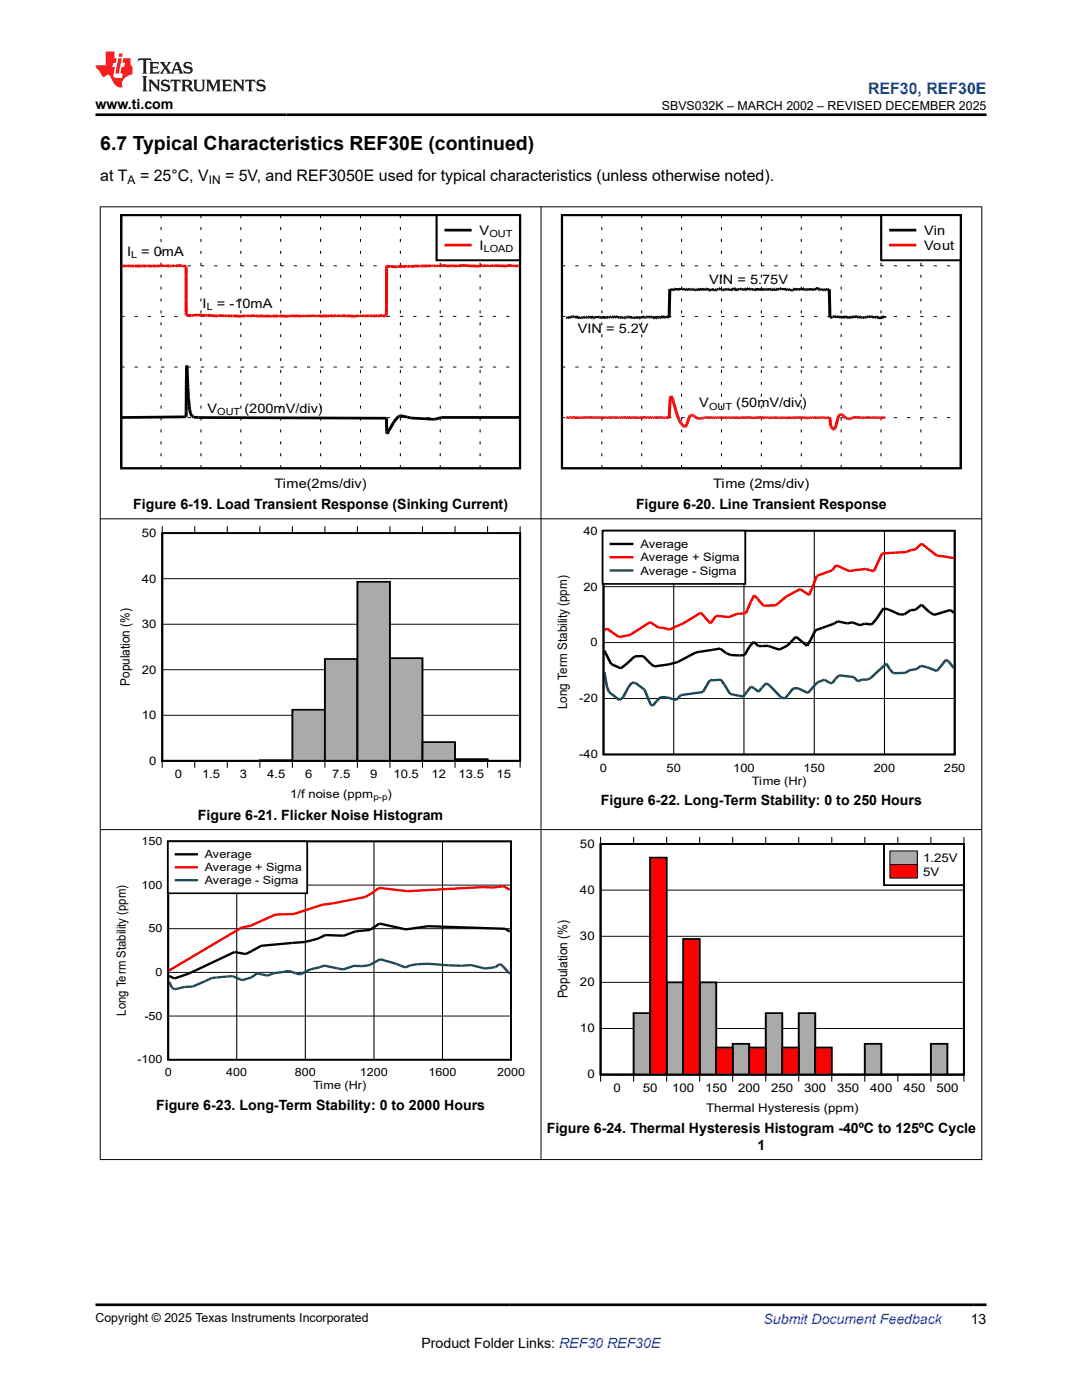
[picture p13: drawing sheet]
<svg xmlns="http://www.w3.org/2000/svg" width="216mm" height="279mm" viewBox="0 0 216 279" stroke-linecap="round" stroke-linejoin="round" font-family="sans-serif">
<defs><g id="words">
<text font-size="3.9" x="20" y="29.9">6.7 Typical Characteristics REF30E (continued)</text>
<text font-size="3.2" fill="#00f" x="173.2" y="18.7">REF30, REF30E</text>
<g font-size="3.2">
<text x="20" y="36.1">at T</text>
<text x="27.9" y="36.1">= 25°C, V</text>
<text x="44.9" y="36.1">= 5V, and REF3050E used for typical characteristics (unless otherwise noted).</text>
</g>
<g font-size="2.8">
<text x="19" y="21.8">www.ti.com</text>
<text x="26.6" y="101.5">Figure 6-19. Load Transient Response (Sinking Current)</text>
<text x="126.9" y="101.5">Figure 6-20. Line Transient Response</text>
<text x="119.9" y="160.7">Figure 6-22. Long-Term Stability: 0 to 250 Hours</text>
<text x="39.5" y="163.6">Figure 6-21. Flicker Noise Histogram</text>
<text x="31.1" y="221.5">Figure 6-23. Long-Term Stability: 0 to 2000 Hours</text>
<text x="109.1" y="226">Figure 6-24. Thermal Hysteresis Histogram -40ºC to 125ºC Cycle</text>
<text x="151.1" y="229.4">1</text>
<text x="84.1" y="269">Product Folder Links: REF30 REF30E</text>
<text x="193.7" y="264.2">13</text>
</g>
<text font-size="2.8" fill="#00f" x="152.4" y="264.2">Submit Document Feedback</text>
<g font-size="2.6">
<text x="95.7" y="46.9">V</text>
<text x="184.4" y="46.9">Vin</text>
<text x="25.3" y="51.1">I</text>
<text x="28.2" y="51.1">= 0mA</text>
<text x="95.7" y="49.9">I</text>
<text x="184.4" y="49.8">Vout</text>
<text x="141.5" y="56.6">VIN = 5.75V</text>
<text x="40.4" y="61.4">I</text>
<text x="43.3" y="61.4">= -10mA</text>
<text x="115.3" y="66.4">VIN = 5.2V</text>
<text x="41.4" y="82.4">V</text>
<text x="48.8" y="82.4">(200mV/div)</text>
<text x="139.5" y="81.3">V</text>
<text x="146.9" y="81.3">(50mV/div)</text>
<text x="54.8" y="97.4">Time(2ms/div)</text>
<text x="142.3" y="97.4">Time (2ms/div)</text>
<text x="25.9" y="136.8" transform="rotate(-90 25.9 136.8)">Population (%)</text>
<text x="113.2" y="141.6" transform="rotate(-90 113.2 141.6)">Long Term Stability (ppm)</text>
<text x="113.2" y="199.3" transform="rotate(-90 113.2 199.3)">Population (%)</text>
</g>
<g font-size="2.5">
<text x="132.1" y="21.9">SBVS032K – MARCH 2002 – REVISED DECEMBER 2025</text>
<text x="25.1" y="202.7" transform="rotate(-90 25.1 202.7)">Long Term Stability (ppm)</text>
<text x="19" y="263.9">Copyright © 2025 Texas Instruments Incorporated</text>
</g>
<g font-size="2.4">
<text x="25.5" y="36.7">A</text>
<text x="41.7" y="36.7">IN</text>
<text x="28.3" y="107.2">50</text>
<text x="28.3" y="116.3">40</text>
<text x="28.3" y="125.3">30</text>
<text x="28.3" y="134.4">20</text>
<text x="28.3" y="143.5">10</text>
<text x="29.8" y="152.6">0</text>
<text x="34.9" y="155.3">0</text>
<text x="40.3" y="155.3">1.5</text>
<text x="47.9" y="155.3">3</text>
<text x="53.3" y="155.3">4.5</text>
<text x="60.9" y="155.3">6</text>
<text x="66.3" y="155.3">7.5</text>
<text x="73.8" y="155.3">9</text>
<text x="78.5" y="155.3">10.5</text>
<text x="86.1" y="155.3">12</text>
<text x="91.5" y="155.3">13.5</text>
<text x="99.1" y="155.3">15</text>
<text x="57.9" y="159.2">1/f noise (ppm</text>
<text x="77.4" y="159.2">)</text>
<text x="115.7" y="169.2">50</text>
<text x="184.2" y="172">1.25V</text>
<text x="115.7" y="178.4">40</text>
<text x="184.2" y="174.7">5V</text>
<text x="115.7" y="187.6">30</text>
<text x="115.7" y="196.8">20</text>
<text x="115.7" y="206">10</text>
<text x="117.2" y="215.2">0</text>
<text x="122.4" y="218">0</text>
<text x="128.3" y="218">50</text>
<text x="134.1" y="218">100</text>
<text x="140.7" y="218">150</text>
<text x="140.9" y="221.9">Thermal Hysteresis (ppm)</text>
<text x="147.3" y="218">200</text>
<text x="153.9" y="218">250</text>
<text x="160.5" y="218">300</text>
<text x="167.1" y="218">350</text>
<text x="173.7" y="218">400</text>
<text x="180.2" y="218">450</text>
<text x="186.9" y="218">500</text>
</g>
<g font-size="2.3">
<text x="116.4" y="106.7">40</text>
<text x="127.8" y="109.4">Avera</text>
<text x="127.8" y="112">Avera</text>
<text x="134.5" y="109.4">ge</text>
<text x="134.5" y="112">ge + Sigma</text>
<text x="116.4" y="117.8">20</text>
<text x="127.8" y="114.7">Avera</text>
<text x="134.5" y="114.7">ge - Sigma</text>
<text x="117.9" y="129">0</text>
<text x="115.6" y="140.2">-20</text>
<text x="115.6" y="151.3">-40</text>
<text x="119.7" y="154">0</text>
<text x="133" y="154">50</text>
<text x="146.3" y="154">100</text>
<text x="160.3" y="154">150</text>
<text x="174.3" y="154">200</text>
<text x="188.4" y="154">250</text>
<text x="150" y="156.6">Time (Hr)</text>
<text x="28.3" y="168.7">150</text>
<text x="40.9" y="171.3">Avera</text>
<text x="40.9" y="173.9">Avera</text>
<text x="47.4" y="171.3">ge</text>
<text x="47.4" y="173.9">ge + Sigma</text>
<text x="28.3" y="177.4">100</text>
<text x="40.9" y="176.5">Avera</text>
<text x="47.4" y="176.5">ge - Sigma</text>
<text x="29.7" y="186.1">50</text>
<text x="31.1" y="194.8">0</text>
<text x="28.8" y="203.5">-50</text>
<text x="27.4" y="212.2">-100</text>
<text x="32.9" y="214.8">0</text>
<text x="45.1" y="214.8">400</text>
<text x="58.8" y="214.8">800</text>
<text x="71.8" y="214.8">1200</text>
<text x="85.5" y="214.8">1600</text>
<text x="99.2" y="214.8">2000</text>
<text x="62.5" y="217.4">Time (Hr)</text>
</g>
<g font-size="2">
<text x="97.6" y="47.3">OUT</text>
<text x="26.2" y="51.6">L</text>
<text x="96.5" y="50.3">LOAD</text>
<text x="41.3" y="61.8">L</text>
<text x="43.3" y="82.9">OUT</text>
<text x="141.5" y="81.7">OUT</text>
</g>
<text font-size="1.8" x="74.5" y="159.6">p-p</text>
</g></defs>
<path d="M24.2 42.9h79.6v50.6h-79.6z" fill="none" stroke="#000" stroke-width=".4"/>
<g fill="none" stroke="#000" stroke-width=".2">
<path d="M24.2 53h.6M26.8 53h.7M29.5 53h.6M32.1 42.9v.6M32.1 45.3v.6M32.1 47.7v.6M32.1 50.1v.6M32.1 52.4v.6h.7M32.1 54.8v.6M32.1 57.2v.6M32.1 59.6v.6M34.8 53h.6"/>
<path d="M37.4 53h.7M40.1 53h.6M40.1 42.9v.6M40.1 45.3v.6M40.1 47.7v.6M40.1 50.1v.6M40.1 52.4v.6M40.1 54.8v.6M40.1 57.2v.6M40.1 59.6v.6M42.7 53h.7M45.4 53h.6"/>
<path d="M48.1 42.9v.6M48.1 45.3v.6M48.1 47.7v.6M48.1 50.1v.6M48.1 52.4v.6h.6M48.1 54.8v.6M48.1 57.2v.6M48.1 59.6v.6M50.7 53h.6M53.3 53h.7M56 53h.6M56 42.9v.6"/>
<path d="M56 45.3v.6M56 47.7v.6M56 50.1v.6M56 52.4v.6M56 54.8v.6M56 57.2v.6M56 59.6v.6M58.6 53h.7M61.3 53h.6M63.9 53h.7M64 42.9v.6M64 45.3v.6"/>
<path d="M64 47.7v.6M64 50.1v.6M64 52.4v.6M64 54.8v.6M64 57.2v.6M64 59.6v.6M66.6 53h.6M69.2 53h.7M71.8 53h.7M71.9 42.9v.6M71.9 45.3v.6M71.9 47.7v.6"/>
<path d="M71.9 50.1v.6M71.9 52.4v.6M71.9 54.8v.6M71.9 57.2v.6M71.9 59.6v.6M74.5 53h.7M77.1 53h.7M79.8 53h.7M79.9 42.9v.6M79.9 45.3v.6M79.9 47.7v.6M79.9 50.1v.6"/>
<path d="M79.9 52.4v.6M79.9 54.8v.6M79.9 57.2v.6M79.9 59.6v.6M82.4 53h.7M85.1 53h.7M87.7 53h.7M87.8 42.9v.6M87.8 45.3v.6M87.8 47.7v.6M87.8 50.1v.6M87.8 52.4v.6"/>
<path d="M87.8 54.8v.6M87.8 57.2v.6M87.8 59.6v.6M90.4 53h.6M93 53h.7M95.7 53h.6M95.8 42.9v.6M95.8 45.3v.6M95.8 47.7v.6M95.8 50.1v.6M95.8 52.4v.6M95.8 54.8v.6"/>
<path d="M95.8 57.2v.6M95.8 59.6v.6M98.3 53h.7M101 53h.6M103.6 53h.2M24.2 73.3h.6M24.2 63.1h.6M26.8 73.3h.7M26.8 63.1h.7M29.5 73.3h.6M29.5 63.1h.6M32.1 73.3h.7"/>
<path d="M32.1 63.1h.7M32.1 61.9v.6M32.1 64.3v.6M32.1 66.7v.6M32.1 69.1v.6M32.1 71.5v.5M32.1 73.8v.6M32.1 76.2v.6M32.1 78.6v.6M34.8 73.3h.6M34.8 63.1h.6M37.4 73.3h.7"/>
<path d="M37.4 63.1h.7M40.1 73.3h.6M40.1 63.1h.6M40.1 61.9v.6M40.1 64.3v.6M40.1 66.7v.6M40.1 69.1v.6M40.1 71.5v.5M40.1 73.8v.6M40.1 76.2v.6M40.1 78.6v.6M42.7 73.3h.7"/>
<path d="M42.7 63.1h.7M45.4 73.3h.6M45.4 63.1h.6M48 73.3h.7M48 63.1h.7M48.1 61.9v.6M48.1 64.3v.6M48.1 66.7v.6M48.1 69.1v.6M48.1 71.5v.5M48.1 73.8v.6M48.1 76.2v.6"/>
<path d="M48.1 78.6v.6M50.7 73.3h.6M50.7 63.1h.6M53.3 73.3h.7M53.3 63.1h.7M56 73.3h.6M56 63.1h.6M56 61.9v.6M56 64.3v.6M56 66.7v.6M56 69.1v.6M56 71.5v.5"/>
<path d="M56 73.8v.6M56 76.2v.6M56 78.6v.6M58.6 73.3h.7M58.6 63.1h.7M61.3 73.3h.6M61.3 63.1h.6M63.9 73.3h.7M63.9 63.1h.7M64 61.9v.6M64 64.3v.6M64 66.7v.6"/>
<path d="M64 69.1v.6M64 71.5v.5M64 73.8v.6M64 76.2v.6M64 78.6v.6M66.6 73.3h.6M66.6 63.1h.6M69.2 73.3h.7M69.2 63.1h.7M71.8 73.3h.7M71.8 63.1h.7M71.9 61.9v.6"/>
<path d="M71.9 64.3v.6M71.9 66.7v.6M71.9 69.1v.6M71.9 71.5v.5M71.9 73.8v.6M71.9 76.2v.6M71.9 78.6v.6M74.5 73.3h.7M74.5 63.1h.7M77.1 73.3h.7M77.1 63.1h.7M79.8 73.3h.7"/>
<path d="M79.8 63.1h.7M79.9 61.9v.6M79.9 64.3v.6M79.9 66.7v.6M79.9 69.1v.6M79.9 71.5v.5M79.9 73.8v.6M79.9 76.2v.6M79.9 78.6v.6M82.4 73.3h.7M82.4 63.1h.7M85.1 73.3h.7"/>
<path d="M85.1 63.1h.7M87.7 73.3h.7M87.7 63.1h.7M87.8 61.9v.6M87.8 64.3v.6M87.8 66.7v.6M87.8 69.1v.6M87.8 71.5v.5M87.8 73.8v.6M87.8 76.2v.6M87.8 78.6v.6M90.4 73.3h.6"/>
<path d="M90.4 63.1h.6M93 73.3h.7M93 63.1h.7M95.7 73.3h.6M95.7 63.1h.6M95.8 61.9v.6M95.8 64.3v.6M95.8 66.7v.6M95.8 69.1v.6M95.8 71.5v.5M95.8 73.8v.6M95.8 76.2v.6"/>
<path d="M95.8 78.6v.6M98.3 73.3h.7M98.3 63.1h.7M101 73.3h.6M101 63.1h.6M103.6 73.3h.2M103.6 63.1h.2M24.2 83.4h.6M26.8 83.4h.7M29.5 83.4h.6M32.1 83.4h.7M32.1 81v.5"/>
<path d="M32.1 83.3v.6M32.1 85.7v.6M32.1 88.1v.6M32.1 90.5v.5M32.1 92.8v.6M34.8 83.4h.6M37.4 83.4h.7M40.1 83.4h.6M40.1 81v.5M40.1 83.3v.6M40.1 85.7v.6M40.1 88.1v.6"/>
<path d="M40.1 90.5v.5M40.1 92.8v.6M42.7 83.4h.7M45.4 83.4h.6M48 83.4h.7M48.1 81v.5M48.1 83.3v.6M48.1 85.7v.6M48.1 88.1v.6M48.1 90.5v.5M48.1 92.8v.6M50.7 83.4h.6"/>
<path d="M53.3 83.4h.7M56 83.4h.6M56 81v.5M56 83.3v.6M56 85.7v.6M56 88.1v.6M56 90.5v.5M56 92.8v.6M58.6 83.4h.7M61.3 83.4h.6M63.9 83.4h.7M64 81v.5"/>
<path d="M64 83.3v.6M64 85.7v.6M64 88.1v.6M64 90.5v.5M64 92.8v.6M66.6 83.4h.6M69.2 83.4h.7M71.8 83.4h.7M71.9 81v.5M71.9 83.3v.6M71.9 85.7v.6M71.9 88.1v.6"/>
<path d="M71.9 90.5v.5M71.9 92.8v.6M74.5 83.4h.7M77.1 83.4h.7M79.8 83.4h.7M79.9 81v.5M79.9 83.3v.6M79.9 85.7v.6M79.9 88.1v.6M79.9 90.5v.5M79.9 92.8v.6M82.4 83.4h.7"/>
<path d="M85.1 83.4h.7M87.7 83.4h.7M87.8 81v.5M87.8 83.3v.6M87.8 85.7v.6M87.8 88.1v.6M87.8 90.5v.5M87.8 92.8v.6M90.4 83.4h.6M93 83.4h.7M95.7 83.4h.6M95.8 81v.5"/>
<path d="M95.8 83.3v.6M95.8 85.7v.6M95.8 88.1v.6M95.8 90.5v.5M95.8 92.8v.6M98.3 83.4h.7M101 83.4h.6M103.6 83.4h.2"/>
</g>
<path d="M79.8 82.9a8.5 8.5 0 0 0-2.5 3.6l-.1-.3-.1-2.7-38.5-.3a1.43 1.43 0 0 1-.8-1.4l-.5-8.8-.2 10.2-12.7 .1M79.8 82.9h.1M79.8 82.9l2.1 .5 4.8 .3 1.4-.4h15.4" fill="none" stroke="#000" stroke-width=".57"/>
<g fill="none" stroke="#f00" stroke-width=".57">
<path d="M26.2 53l-1.8 .1M26.2 53v.1M26.2 53l2.1 .1M28.3 53.1h.1M31.2 53.1v.1l-.1-.2-.7 .1-1-.1-.1 .1v-.1l-1 .1M31.2 53.1h.1M32.5 53.1h-1.3M32.5 53v.1zM34.3 53.1h-1.2l-.2-.1-.1 .1h-.3M34.3 53.1h.1M34.3 53.1v.1l.5-.2 .2 .1 1.2-.1 .2 .1 .7 .1 .1 9.8 2.2-.1M77.3 53.1h-.2v9.9h-.8"/>
<path d="M77.3 53.1h.1M77.3 53.1l2 .2v-.1h1.8M81.1 53.2h.1M86.3 53l-2.3 .2-.5-.2-.1 .1-.5 .1h-.9l-.1-.1-.6 .1v-.1l-.1 .1M86.3 53h.1M86.3 53l.9 .1M87.2 53v.2zM87.3 53.1h-.1M87.3 53v.1M87.3 53.1h.4M87.7 53.1h.1M96.3 53.1v-.1h-.3v.2l-.5-.1v-.2v.2h-2.7v-.1l-1.5 .1-1.1-.1v.2v-.2h-1.2h-1l-.1 .1v-.1l-.2 .1"/>
<path d="M96.3 53.1h.1M96.3 53.1h1l.2-.2 .2 .3v-.2l.3 .1M98 53.1h.1M103.5 53.1h-5v-.1l-.5 .1M39.4 62.9h.1M39.4 62.9h1.8l.1 .1 .1-.1 2.1 .2v-.1M43.5 63h.1M43.5 63v.1l.3-.1 1.4 .1 .2-.2v.2h2.8v-.1l.7 .1v-.1h.3M49.2 63v.1M49.2 63h.6v.1l1.1-.1v.1v-.1l.2 .1M51.1 63.1h.1M54.3 63.1h-2v-.1l-.6 .1-.6-.1v.1"/>
<path d="M54.3 63.1h.1M54.3 63.1h1.4M55.7 63.1h.1M61.3 63l-1 .1-.2-.1-1.9 .1-.1-.2-.1 .2h-2.3M61.3 63l.1 .1M61.7 63l-.3 .1M61.7 63v.1M61.7 63.1v-.1l.1 .1M61.8 63.1h.1M65.4 63h-2.1l-.1 .1v-.1l-.9 .1-.1-.1-.4 .1M65.4 63v.1M65.4 63.1h.1"/>
<path d="M68.1 63h-2.2l-.1 .1v-.1h-.3l-.1 .1M68.1 63l.1 .1M68.2 63.1h1M69.2 63v.1M69.2 63l1.8 .2 .2-.2 .4 .1M71.6 63l.2 .1 .4-.1v.1M72.2 63l1.5 .1M72.2 63v.1M73.7 63v.1M73.7 63h1.8M75.5 63v.1M76.3 63h.1"/>
<path d="M76.3 63l-.8 .1"/>
</g>
<path d="M87.1 42.9h16.7v9h-16.7z" fill-rule="evenodd" fill="#fff"/>
<path d="M87.1 42.9h16.7v9h-16.7zM112.1 42.9h79.6v50.6h-79.6z" fill="none" stroke="#000" stroke-width=".4"/>
<path d="M89 45.9h4.8M176.7 63.1l-.1 .2-.2-.2-1 .5-.1-.3-.4-.1-.3 .1-.1-.1-.1 .3-.1-.3-.7 .1-.2-.2-.2 .2-.2-.1-.5 .2-.3-.1-.1 .2-.6-.3-.2 .3-.2-.3h-.4l-.1-.1-.2 .3-.3-.2-.3 .1-.1 .2-.4-.3-.1 .2h-.3l-.2-.3-.3 .3-.2-.2-.2 .2-.2-.2-.3 .1-.1-.2-.3 .2-.1-.2-.1 .3-.1-.3h-.3l-.9 .3-.1-5.7-.1 .3-.3-.4-.3 .3-.1-.2-.2 .2-.4-.2-.1 .2-.2-.2-.2 .1h-.3l-.1-.4-.4 .4-.2-.1-.2 .2-.1-.2-.3 .2-.1-.2-.1 .1-.1-.2-.2 .2-.2-.1-.8 .2-.2-.3-.4 .3-.1-.3-.2 .2-.4-.2-.1 .2h-.4l-.1-.2-.1 .1a.79 .79 0 0 1-1.2 0l-.2 .2-.3-.2-.2 .1-.2-.2-.1 .2-.4-.3-.1 .2-.3-.1-.1 .2-.2-.2-.4 .4-.1-.3-.7 .3-.2-.4-.2 .3-.1-.3-.6 .2-.2-.1-.1 .2-.1-.2-.1 .2-.3-.3-.1 .3-.1-.2-.2 .2-.2-.3-.3 .2-.1-.3-.3 .4-.2-.2-.1 .2-.2-.2-.3 .1-.6-.2-.1 .3-.1-.4h-.1l-.4 .4-.3-.2-.4 .1-.5-.2-.6 .4-.5-.5-.1 .3-.4 .1-.2-.1-.1 .1a.78 .78 0 0 0-1.1 0h-.3l-.1-.2-.3 .2-.1-.3-.4 .2-.4-.1-.2 .3-.1-.3-.3 .2-.4-.2-.1 .2-.3 .1-.3-.4-.6 .3-.1-.3-.2 .3-.3-.2-.1 .1-.3-.2-.2 .3-.1-.2a.93 .93 0 0 1-1.1 0l-.7 .2-.3-.3-.2 .3-.2-.2-.3 .1-.3-.2-.3 .2-.1-.2-.4 .3-.2-.3-.1 .2-.2-.2-.1 .2-.3-.2-.1 .4-.1-.3-.5 .2-.1-.2-.2 5.7-.2-.2-.3 .1-.1-.1-.1 .1h-.4l-.1-.3-.3 .5-.5-.3-.7 .3-.1-.3-.1 .3-.4-.3-.2 .1-.7-.2-.6 .3-.5-.2-.2 .2-.2-.1-.4 .2-.1-.3-.4 .3-.1-.1-.4 .1-.1-.2-.3 .1-.3-.1-.5-.1a.86 .86 0 0 1-1 .1l-.1 .2-.4-.2-.4 .1-.5-.3-.2 .3-.5-.2-.3 .2-.4-.2-.4 .2-.1-.1-.1 .2-.1-.2-.3 .2-.1-.2-.1 .1h-.4l-.4-.2-.1 .1-.2-.1-.1 .2-.1-.2-.7 .3-.2-.4-.3 .3-.1-.2h-.4l-.4 .3-.2-.2-.5 .1-.3-.1-.2 .2h-.4l-.3-.3-.2 .1-.4-.2-.6 .3-.3-.1-.1 .2-.3-.1" fill="none" stroke="#000" stroke-width=".57"/>
<path d="M89 48.9h4.8M113 83.3l20.5 .1 .3-4.2 .1-.2 1.5 4.6 .4 .7 .8 .9 .4-.3 .6-1.7a.63 .63 0 0 1 .6-.4 .63 .63 0 0 1 .5 .4 2.26 2.26 0 0 0 2.1 .1l24.7 .1 .1 .1 .1 1.5 .7 .7 .4-.6 .7-2.3a1 1 0 0 1 1.2 .5l.6 .3 1.3-.3h6.1" fill="none" stroke="#f00" stroke-width=".57"/>
<g fill="none" stroke="#000" stroke-width=".2">
<path d="M112.1 53h.7M114.8 53h.6M117.4 53h.7M120.1 42.9v.6M120.1 45.3v.6M120.1 47.7v.6M120.1 50.1v.6M120.1 52.4v.6h.6M120.1 54.8v.6M120.1 57.2v.6M120.1 59.6v.6M122.7 53h.7"/>
<path d="M125.4 53h.6M128 53h.7M128 42.9v.6M128 45.3v.6M128 47.7v.6M128 50.1v.6M128 52.4v.6M128 54.8v.6M128 57.2v.6M128 59.6v.6M130.7 53h.6M133.3 53h.7"/>
<path d="M136 42.9v.6M136 45.3v.6M136 47.7v.6M136 50.1v.6M136 52.4v.6h.6M136 54.8v.6M136 57.2v.6M136 59.6v.6M138.6 53h.7M141.3 53h.6M143.9 53h.7M144 42.9v.6"/>
<path d="M144 45.3v.6M144 47.7v.6M144 50.1v.6M144 52.4v.6M144 54.8v.6M144 57.2v.6M144 59.6v.6M146.6 53h.6M149.2 53h.7M151.9 53h.6M151.9 42.9v.6M151.9 45.3v.6"/>
<path d="M151.9 47.7v.6M151.9 50.1v.6M151.9 52.4v.6M151.9 54.8v.6M151.9 57.2v.6M151.9 59.6v.6M154.5 53h.7M157.2 53h.6M159.8 53h.7M159.9 42.9v.6M159.9 45.3v.6M159.9 47.7v.6"/>
<path d="M159.9 50.1v.6M159.9 52.4v.6M159.9 54.8v.6M159.9 57.2v.6M159.9 59.6v.6M162.5 53h.6M165.1 53h.7M167.7 53h.7M167.8 42.9v.6M167.8 45.3v.6M167.8 47.7v.6M167.8 50.1v.6"/>
<path d="M167.8 52.4v.6M167.8 54.8v.6M167.8 57.2v.6M167.8 59.6v.6M170.4 53h.7M173 53h.7M175.7 53h.7M175.8 42.9v.6M175.8 45.3v.6M175.8 47.7v.6M175.8 50.1v.6M175.8 52.4v.6"/>
<path d="M175.8 54.8v.6M175.8 57.2v.6M175.8 59.6v.6M178.3 53h.7M181 53h.6M183.6 53h.7M183.8 42.9v.6M183.8 45.3v.6M183.8 47.7v.6M183.8 50.1v.6M183.8 52.4v.6M183.8 54.8v.6"/>
<path d="M183.8 57.2v.6M183.8 59.6v.6M186.3 53h.6M188.9 53h.7M191.6 53h.1M112.1 73.3h.7M112.1 63.1h.7M114.8 73.3h.6M114.8 63.1h.6M117.4 73.3h.7M117.4 63.1h.7M120.1 73.3h.6"/>
<path d="M120.1 63.1h.6M120.1 61.9v.6M120.1 64.3v.6M120.1 66.7v.6M120.1 69.1v.6M120.1 71.5v.5M120.1 73.8v.6M120.1 76.2v.6M120.1 78.6v.6M122.7 73.3h.7M122.7 63.1h.7M125.4 73.3h.6"/>
<path d="M125.4 63.1h.6M128 73.3h.7M128 63.1h.7M128 61.9v.6M128 64.3v.6M128 66.7v.6M128 69.1v.6M128 71.5v.5M128 73.8v.6M128 76.2v.6M128 78.6v.6M130.7 73.3h.6"/>
<path d="M130.7 63.1h.6M133.3 73.3h.7M133.3 63.1h.7M136 73.3h.6M136 63.1h.6M136 61.9v.6M136 64.3v.6M136 66.7v.6M136 69.1v.6M136 71.5v.5M136 73.8v.6M136 76.2v.6"/>
<path d="M136 78.6v.6M138.6 73.3h.7M138.6 63.1h.7M141.3 73.3h.6M141.3 63.1h.6M143.9 73.3h.7M143.9 63.1h.7M144 61.9v.6M144 64.3v.6M144 66.7v.6M144 69.1v.6M144 71.5v.5"/>
<path d="M144 73.8v.6M144 76.2v.6M144 78.6v.6M146.6 73.3h.6M146.6 63.1h.6M149.2 73.3h.7M149.2 63.1h.7M151.9 73.3h.6M151.9 63.1h.6M151.9 61.9v.6M151.9 64.3v.6M151.9 66.7v.6"/>
<path d="M151.9 69.1v.6M151.9 71.5v.5M151.9 73.8v.6M151.9 76.2v.6M151.9 78.6v.6M154.5 73.3h.7M154.5 63.1h.7M157.2 73.3h.6M157.2 63.1h.6M159.8 73.3h.7M159.8 63.1h.7M159.9 61.9v.6"/>
<path d="M159.9 64.3v.6M159.9 66.7v.6M159.9 69.1v.6M159.9 71.5v.5M159.9 73.8v.6M159.9 76.2v.6M159.9 78.6v.6M162.5 73.3h.6M162.5 63.1h.6M165.1 73.3h.7M165.1 63.1h.7M167.7 73.3h.7"/>
<path d="M167.7 63.1h.7M167.8 61.9v.6M167.8 64.3v.6M167.8 66.7v.6M167.8 69.1v.6M167.8 71.5v.5M167.8 73.8v.6M167.8 76.2v.6M167.8 78.6v.6M170.4 73.3h.7M170.4 63.1h.7M173 73.3h.7"/>
<path d="M173 63.1h.7M175.7 73.3h.7M175.7 63.1h.7M175.8 61.9v.6M175.8 64.3v.6M175.8 66.7v.6M175.8 69.1v.6M175.8 71.5v.5M175.8 73.8v.6M175.8 76.2v.6M175.8 78.6v.6M178.3 73.3h.7"/>
<path d="M178.3 63.1h.7M181 73.3h.6M181 63.1h.6M183.6 73.3h.7M183.6 63.1h.7M183.8 61.9v.6M183.8 64.3v.6M183.8 66.7v.6M183.8 69.1v.6M183.8 71.5v.5M183.8 73.8v.6M183.8 76.2v.6"/>
<path d="M183.8 78.6v.6M186.3 73.3h.6M186.3 63.1h.6M188.9 73.3h.7M188.9 63.1h.7M191.6 73.3h.1M191.6 63.1h.1M112.1 83.4h.7M114.8 83.4h.6M117.4 83.4h.7M120.1 83.4h.6M120.1 81v.5"/>
<path d="M120.1 83.3v.6M120.1 85.7v.6M120.1 88.1v.6M120.1 90.5v.5M120.1 92.8v.6M122.7 83.4h.7M125.4 83.4h.6M128 83.4h.7M128 81v.5M128 83.3v.6M128 85.7v.6M128 88.1v.6"/>
<path d="M128 90.5v.5M128 92.8v.6M130.7 83.4h.6M133.3 83.4h.7M136 83.4h.6M136 81v.5M136 83.3v.6M136 85.7v.6M136 88.1v.6M136 90.5v.5M136 92.8v.6M138.6 83.4h.7"/>
<path d="M141.3 83.4h.6M143.9 83.4h.7M144 81v.5M144 83.3v.6M144 85.7v.6M144 88.1v.6M144 90.5v.5M144 92.8v.6M146.6 83.4h.6M149.2 83.4h.7M151.9 83.4h.6M151.9 81v.5"/>
<path d="M151.9 83.3v.6M151.9 85.7v.6M151.9 88.1v.6M151.9 90.5v.5M151.9 92.8v.6M154.5 83.4h.7M157.2 83.4h.6M159.8 83.4h.7M159.9 81v.5M159.9 83.3v.6M159.9 85.7v.6M159.9 88.1v.6"/>
<path d="M159.9 90.5v.5M159.9 92.8v.6M162.5 83.4h.6M165.1 83.4h.7M167.7 83.4h.7M167.8 81v.5M167.8 83.3v.6M167.8 85.7v.6M167.8 88.1v.6M167.8 90.5v.5M167.8 92.8v.6M170.4 83.4h.7"/>
<path d="M173 83.4h.7M175.7 83.4h.7M175.8 81v.5M175.8 83.3v.6M175.8 85.7v.6M175.8 88.1v.6M175.8 90.5v.5M175.8 92.8v.6M178.3 83.4h.7M181 83.4h.6M183.6 83.4h.7M183.8 81v.5"/>
<path d="M183.8 83.3v.6M183.8 85.7v.6M183.8 88.1v.6M183.8 90.5v.5M183.8 92.8v.6M186.3 83.4h.6M188.9 83.4h.7M191.6 83.4h.1"/>
</g>
<path d="M175.8 42.9h15.9v9h-15.9z" fill-rule="evenodd" fill="#fff"/>
<path d="M175.8 42.9h15.9v9h-15.9z" fill="none" stroke="#000" stroke-width=".4"/>
<path d="M177.7 45.9h4.8" fill="none" stroke="#000" stroke-width=".57"/>
<path d="M177.7 48.9h4.8" fill="none" stroke="#f00" stroke-width=".57"/>
<path d="M32.4 106.4h71.4v45.4h-71.4zM32.4 151.8h6.5zM38.9 151.8h6.5zM45.4 151.8h6.4zM51.8 151.7h6.5v.1h-6.5z" fill="none" stroke="#000" stroke-width=".36"/>
<g fill="none" stroke="#000" stroke-width=".2">
<path d="M32.4 105v1.4h71.4M32.4 115.5h71.4M38.9 105v1.4M45.4 105v1.4M51.8 105v1.4M58.3 105v1.4M64.8 105v1.4M71.3 105v1.4M77.8 105v1.4M84.3 105v1.4M90.8 105v1.4M97.3 105v1.4"/>
<path d="M103.8 105v1.4M32.4 133.7h71.4M32.4 124.6h71.4M32.4 142.8h71.4M38.9 151.8v1.4M45.4 151.8v1.4M51.8 151.8v1.4M58.3 151.8v1.4M64.8 151.8v1.4M71.3 151.8v1.4M77.8 151.8v1.4M84.3 151.8v1.4"/>
<path d="M90.8 151.8v1.4M97.3 151.8v1.4M103.8 151.8v1.4M103.8 151.8h-71.4v1.4"/>
</g>
<path d="M32.4 151.8h19.5M51.8 151.8h6.6" fill="none" stroke="#aaa" stroke-width=".2"/>
<path d="M58.3 141.6h6.5v10.2h-6.5z" fill-rule="evenodd" fill="#aaa"/>
<path d="M58.3 141.6h6.5v10.2h-6.5z" fill="none" stroke="#000" stroke-width=".36"/>
<path d="M64.8 131.5h6.5v20.3h-6.5z" fill-rule="evenodd" fill="#aaa"/>
<path d="M64.8 131.5h6.5v20.3h-6.5z" fill="none" stroke="#000" stroke-width=".36"/>
<path d="M71.3 116.1h6.5v35.7h-6.5z" fill-rule="evenodd" fill="#aaa"/>
<path d="M71.3 116.1h6.5v35.7h-6.5z" fill="none" stroke="#000" stroke-width=".36"/>
<path d="M77.8 131.4h6.5v20.4h-6.5z" fill-rule="evenodd" fill="#aaa"/>
<path d="M77.8 131.4h6.5v20.4h-6.5z" fill="none" stroke="#000" stroke-width=".36"/>
<path d="M84.3 148.1h6.5v3.7h-6.5z" fill-rule="evenodd" fill="#aaa"/>
<path d="M32.4 106.4h71.4v45.4h-71.4zM120.4 105.9h70.1v44.7h-70.1zM84.3 148.1h6.5v3.7h-6.5zM90.8 151.5h6.5v.3h-6.5zM97.3 151.8h6.5z" fill="none" stroke="#000" stroke-width=".36"/>
<path d="M90.8 151.7h6.5" fill="none" stroke="#aaa" stroke-width=".33"/>
<path d="M97.3 151.8h6.5" fill="none" stroke="#aaa" stroke-width=".2"/>
<path d="M120.4 117.1h70.1M134.4 105.9v44.7M148.4 105.9v44.7M162.5 105.9v44.7M176.5 105.9v44.7M120.4 139.4h70.1M120.4 128.2h70.1" fill="none" stroke="#000" stroke-width=".2"/>
<path d="M190.3 122.3l-.6-.6-3.3 1-1-.6-1.5-1.4-1.2 1-1 .1-1.3 .8h-.9l-2.1-.9-1.1-.3-1.4 2.1-.9 1.1-1.4-.1-1 .3-1.5-.6-1 .2-1.9-.4-.7 .5-3.8 1.3-1.6 3.1-2.3-1.8-1.6 1.7-1.7 .9-2.2-.8h-2l-.9-.8-.9 1-.9 1.6h-2.8l-1-.4-1.1-.9-4.8 .8-3.6 1.9-1.8 .5-3 .4-2.2-2.1-1.6 .1-2.8 2.4-2-.9-1.3-2.6" fill="none" stroke="#000" stroke-width=".5"/>
<path d="M190.3 111.4l-3.4-.5-3-2.4-1.2 1.2-.9 .1-.9 .4-4.9 .3-1.6 3.5-1.7-.5-3.2 .5-2.6-1.2-.9 1-3 1.1-1.5 3.9-1.8-1.2-2.8 1.4-2.1 1.8-2.5 .1-1.8-2.1-.7 1.3-1 2.3-1.8 .1-1.5 .7-2.6-.3-1.1 1.5-2-2.1-3.6 2.2-2.6 1.2-1.3-.4-.9-.1-1.7-1-4 2.5-2.2 .4-2.4-1.7-.5 .4" fill="none" stroke="#f00" stroke-width=".5"/>
<path d="M190.3 133.3l-1-1.3-.6-.3-1.8 2.2-1.9-.7-1.2-.3-.9 .6-1.5 .3-.7 .5-2.5 .1-.7-.8-.6-1.2-3.2 3-.7 .3-1-.1-.8 .4-.9-.9-2.9-.3-1.4 1.6-.5-.1-1-.7-1.4 .6-1.9 2.1-2-.9h-.9l-1.7 2-.8-.3-2.2-2.3-.7-.4-1.6 1.7-.9-.8-.6-.3-1.5 2-2.6-.5-1.9-2.9-2.2 .2-1.4 2.3-4.4 .6-.8 1-2-.5-1.2-.1-1.5 1.8-.4-.2-1.3-3.1-1.8-1.3-.7-.1-.7 .9-1.1 2.1-.7 .5-2.1-1.6-.4-1-.5-3" fill="none" stroke="#156" stroke-width=".5"/>
<path d="M120.2 105.9h28.5v10.6h-28.5z" fill-rule="evenodd" fill="#fff"/>
<path d="M120.2 105.9h28.5v10.6h-28.5z" fill="none" stroke="#000" stroke-width=".36"/>
<path d="M121.9 108.6h4.2" fill="none" stroke="#000" stroke-width=".5"/>
<path d="M121.9 111.2h4.2" fill="none" stroke="#f00" stroke-width=".5"/>
<path d="M121.9 113.8h4.2" fill="none" stroke="#156" stroke-width=".5"/>
<path d="M33.6 167.9h68.4v43.6h-68.4z" fill="none" stroke="#000" stroke-width=".35"/>
<path d="M33.6 176.6h68.4M47.2 167.9v43.6M60.9 167.9v43.6M74.6 167.9v43.6M88.3 167.9v43.6M33.6 194.1h68.4M33.6 185.3h68.4M33.6 202.8h68.4" fill="none" stroke="#000" stroke-width=".2"/>
<path d="M101.8 185.9l-1-.5-15.4-.6-4.4 .7-5.3-1.2-1.9 1.3-2.8 .3-2.4 .8-3.7-.1a14.4 14.4 0 0 1-6.6 1.6l-6.2 .6-3.1 1.6-2.2-.4-9 4.3-3 1-1.1-.5" fill="none" stroke="#000" stroke-width=".49"/>
<path d="M101.8 177.5l-1.3-.6-2.2 .2-1.9-.1-15.1 .9-5.7-.7-1.6 1.2-1.2 .6-8.5 1.6-5.6 1.8-3.8 .1-4.9 2.3-1.8 .3-14.5 8.6" fill="none" stroke="#f00" stroke-width=".49"/>
<path d="M101.8 194.3l-.2-.1-1.8-1.8-1 .6-2 .3-2.8-.7-1.9 .1-6.7-.4-3.5 .3-1 .5-1.8-.8-3.3-.9-2.1 1.2-1.3 .2h-1.8l-2.1 .7-3.8-.8-2.7 .7-2 1.1-2.4-.7-3 .4-1.2 .5-2.1-.5-1.1 .9-1.9 .5-1.9-.8-4.2 .4-3.8 1.7-1.6 .1-2 .5-.5-.4-.6-1.2" fill="none" stroke="#156" stroke-width=".49"/>
<path d="M33.5 167.9h27.8v10.4h-27.8z" fill-rule="evenodd" fill="#fff"/>
<path d="M33.5 167.9h27.8v10.4h-27.8z" fill="none" stroke="#000" stroke-width=".35"/>
<path d="M35.1 170.5h4.1" fill="none" stroke="#000" stroke-width=".49"/>
<path d="M35.1 173.1h4.1" fill="none" stroke="#f00" stroke-width=".49"/>
<path d="M35.1 175.7h4.1" fill="none" stroke="#156" stroke-width=".49"/>
<path d="M119.8 168.4h72.5v46.1h-72.5zM119.8 214.5h3.3z" fill="none" stroke="#000" stroke-width=".37"/>
<g fill="none" stroke="#000" stroke-width=".2">
<path d="M119.8 167v1.4h72.5v-1.4M119.8 177.6h72.5M126.4 167v1.4M133 167v1.4M139.6 167v1.4M146.2 167v1.4M152.8 167v1.4M159.4 167v1.4M166 167v1.4M172.6 167v1.4M179.2 167v1.4M185.8 167v1.4"/>
<path d="M119.8 196.1h72.5M119.8 186.9h72.5M119.8 215.9v-1.4h72.5v1.4M119.8 205.3h72.5M126.4 214.5v1.4M133 214.5v1.4M139.6 214.5v1.4M146.2 214.5v1.4M152.8 214.5v1.4M159.4 214.5v1.4M166 214.5v1.4M172.6 214.5v1.4"/>
<path d="M179.2 214.5v1.4M185.8 214.5v1.4"/>
</g>
<path d="M119.8 214.5h3.3" fill="none" stroke="#aaa" stroke-width=".2"/>
<path d="M126.4 202.2h3.3v12.3h-3.3z" fill-rule="evenodd" fill="#aaa"/>
<path d="M126.4 202.2h3.3v12.3h-3.3z" fill="none" stroke="#000" stroke-width=".37"/>
<path d="M133 196h3.3v18.5h-3.3z" fill-rule="evenodd" fill="#aaa"/>
<path d="M133 196h3.3v18.5h-3.3z" fill="none" stroke="#000" stroke-width=".37"/>
<path d="M139.6 196h3.3v18.5h-3.3z" fill-rule="evenodd" fill="#aaa"/>
<path d="M139.6 196h3.3v18.5h-3.3z" fill="none" stroke="#000" stroke-width=".37"/>
<path d="M146.2 208.3h3.3v6.2h-3.3z" fill-rule="evenodd" fill="#aaa"/>
<path d="M146.2 208.3h3.3v6.2h-3.3z" fill="none" stroke="#000" stroke-width=".37"/>
<path d="M152.8 202.2h3.3v12.3h-3.3z" fill-rule="evenodd" fill="#aaa"/>
<path d="M152.8 202.2h3.3v12.3h-3.3z" fill="none" stroke="#000" stroke-width=".37"/>
<path d="M159.4 202.2h3.3v12.3h-3.3z" fill-rule="evenodd" fill="#aaa"/>
<path d="M159.4 202.2h3.3v12.3h-3.3zM166 214.5h3.3z" fill="none" stroke="#000" stroke-width=".37"/>
<path d="M166 214.5h3.3" fill="none" stroke="#aaa" stroke-width=".2"/>
<path d="M172.6 208.3h3.3v6.2h-3.3z" fill-rule="evenodd" fill="#aaa"/>
<path d="M172.6 208.3h3.3v6.2h-3.3zM179.2 214.5h3.2z" fill="none" stroke="#000" stroke-width=".37"/>
<path d="M179.2 214.5h3.3" fill="none" stroke="#aaa" stroke-width=".2"/>
<path d="M185.8 208.3h3.2v6.2h-3.2z" fill-rule="evenodd" fill="#aaa"/>
<path d="M123.1 214.5h3.3zM185.8 208.3h3.2v6.2h-3.2z" fill="none" stroke="#000" stroke-width=".37"/>
<path d="M123.1 214.5h3.3" fill="none" stroke="#f00" stroke-width=".2"/>
<path d="M129.7 171.2h3.3v43.3h-3.3z" fill-rule="evenodd" fill="#f00"/>
<path d="M129.7 171.2h3.3v43.3h-3.3z" fill="none" stroke="#000" stroke-width=".37"/>
<path d="M136.3 187.4h3.3v27.1h-3.3z" fill-rule="evenodd" fill="#f00"/>
<path d="M136.3 187.4h3.3v27.1h-3.3z" fill="none" stroke="#000" stroke-width=".37"/>
<path d="M142.9 209.1h3.3v5.4h-3.3z" fill-rule="evenodd" fill="#f00"/>
<path d="M142.9 209.1h3.3v5.4h-3.3z" fill="none" stroke="#000" stroke-width=".37"/>
<path d="M149.5 209.1h3.3v5.4h-3.3z" fill-rule="evenodd" fill="#f00"/>
<path d="M149.5 209.1h3.3v5.4h-3.3z" fill="none" stroke="#000" stroke-width=".37"/>
<path d="M156.1 209.1h3.3v5.4h-3.3z" fill-rule="evenodd" fill="#f00"/>
<path d="M156.1 209.1h3.3v5.4h-3.3z" fill="none" stroke="#000" stroke-width=".37"/>
<path d="M162.7 209.1h3.3v5.4h-3.3z" fill-rule="evenodd" fill="#f00"/>
<path d="M119.8 168.4h72.5v46.1h-72.5zM162.7 209.1h3.3v5.4h-3.3zM169.3 214.5h3.3zM175.9 214.5h3.3zM182.4 214.5h3.3zM189 214.5h3.3z" fill="none" stroke="#000" stroke-width=".37"/>
<path d="M169.3 214.5h3.3M175.9 214.5h3.3M182.4 214.5h3.4M189 214.5h3.3" fill="none" stroke="#f00" stroke-width=".2"/>
<path d="M176.4 168.4h15.9v8.3h-15.9z" fill-rule="evenodd" fill="#fff"/>
<path d="M176.4 168.4h15.9v8.3h-15.9z" fill="none" stroke="#000" stroke-width=".37"/>
<path d="M177.6 169.8h5.5v2.7h-5.5z" fill-rule="evenodd" fill="#aaa"/>
<path d="M177.6 169.8h5.4v2.7h-5.4z" fill="none" stroke="#000" stroke-width=".2"/>
<path d="M177.6 172.5h5.5v2.8h-5.5z" fill-rule="evenodd" fill="#f00"/>
<path d="M19.9 41.3h176.1M20 41.2v190.3M107.9 41.2v190.3M195.9 41.2v190.3M19.9 103.5h176.1M19.9 165.6h176.1M177.6 172.5h5.4v2.8h-5.4zM19.9 231.4h176.1" fill="none" stroke="#000" stroke-width=".2"/>
<path d="M27.7 11.6l-.2 .6 .5-.2h.6v.1v2.2l-.2 .4h1l-.2-.4v-2.2v-.1h.5l.5 .2-.1-.6zM29.8 12.4l.2 .3v1.6l-.2 .4h1.9l.1-.6a1.08 1.08 0 0 1-1.3 .2v-.7h.6l.4 .2v-.7l-.4 .2h-.6v-.5l.2-.2a1 1 0 0 1 1 .3l-.1-.5zM31.8 12.4l1 1.1-1 1.2h.9l-.2-.2 .4-.8 .5 .8-.2 .2h1.6l-.2-.2 .1-.5h1l.1 .5-.1 .2h.9l-.2-.4-.8-1.9h-.5l-1 2.1-.8-1.1 .9-1h-.8l.2 .2-.5 .6-.3-.6 .1-.2zM35.2 12.8l.4 1h-.8zM36.8 12.5a.65 .65 0 0 0-.2 .7 .65 .65 0 0 0 .6 .5l.7 .1 .1 .3a.79 .79 0 0 1-.7 .4 .79 .79 0 0 1-.7-.5l.1 .7 .2-.1a.93 .93 0 0 0 1.1 0 .93 .93 0 0 0 .4-.9 1.46 1.46 0 0 0-1.2-.6l-.1-.3a1.09 1.09 0 0 1 1.2 .2l-.2-.6-.1 .1-.6-.2zM28.4 15.2l.2 .4v2.2l-.2 .4h1l-.2-.4v-2.2l.2-.4zM29.6 15.9l.2 .4v1.5l-.2 .4h.8l-.3-.4v-1.3l1.7 1.8v-2l.2-.4h-.8l.2 .2 .1 1.1-1.2-1.3zM32.3 16a.65 .65 0 0 0-.2 .8 .65 .65 0 0 0 .7 .4l.6 .2 .1 .2a.79 .79 0 0 1-.7 .4 .79 .79 0 0 1-.7-.5l.1 .7 .2-.1a.93 .93 0 0 0 1.1 .1 .93 .93 0 0 0 .4-1 1.46 1.46 0 0 0-1.2-.5l-.1-.4a1.09 1.09 0 0 1 1.2 .2l-.2-.6-.1 .1-.6-.1zM34.1 15.9l-.1 .6a.63 .63 0 0 1 .7-.3l.1 1.6-.3 .4h1l-.2-.4v-1.6a.66 .66 0 0 1 .8 .3l-.1-.6zM36.2 15.9l.2 .4v1.5l-.2 .4h.9l-.2-.2v-.7h.5l.1 .2a.79 .79 0 0 0 1.2 .6l-1-.9a.61 .61 0 0 0 .6-.6 .61 .61 0 0 0-.5-.7zM36.9 16.2h.2a.47 .47 0 0 1 .5 .1 .47 .47 0 0 1 .1 .5l-.2 .1-.6 .1zM38.5 15.9l.2 .2a2.27 2.27 0 0 0 .4 2 1.04 1.04 0 0 0 1.7-.7v-1.3l.2-.2h-.8l.2 .4v1.1a.6 .6 0 0 1-.6 .6 .6 .6 0 0 1-.6-.6v-1.1l.3-.4zM41.1 15.9l.2 .4v1.5l-.2 .4h.7l-.2-.4v-1.4l.9 1.9 .8-1.9v1.4l-.2 .4h1l-.3-.4v-1.5l.3-.4h-.8l-.7 1.5-.7-1.5zM44.3 15.9l.2 .4v1.5l-.2 .4h1.9l.1-.6a1.09 1.09 0 0 1-1.3 .2v-.7h.6l.4 .2v-.6l-.4 .2h-.6v-.6l.2-.1a1.01 1.01 0 0 1 1 .3l-.1-.6zM46.4 15.9l.3 .4v1.5l-.3 .4h.8l-.2-.4v-1.3l1.6 1.8v-2l.2-.4h-.7l.2 .2v1.1l-1.2-1.3zM49 15.9l-.1 .6a.63 .63 0 0 1 .8-.3v1.6l-.3 .4h1l-.2-.4v-1.6a.66 .66 0 0 1 .8 .3l-.1-.6zM51.4 16a.65 .65 0 0 0-.2 .8 .65 .65 0 0 0 .6 .4l.6 .2 .2 .2a.79 .79 0 0 1-.8 .4 .79 .79 0 0 1-.6-.5l.1 .7 .2-.1a.93 .93 0 0 0 1 .1 .93 .93 0 0 0 .5-1 1.46 1.46 0 0 0-1.3-.5l-.1-.4a1.09 1.09 0 0 1 1.3 .2l-.2-.6-.2 .1-.5-.1z" fill="#231f20"/>
<path d="M21.1 10.3v2.7h-2.1l.1 .4 .9 1a.95 .95 0 0 0 .9 .9 .59 .59 0 0 1 .6-.4 .59 .59 0 0 1 .5 .3l.4 .8a1.59 1.59 0 0 0 2.1 1.4 1.61 1.61 0 0 1 1-2.3l1-.3-.1-1.5a1.59 1.59 0 0 1-.4-1.7h-1.4l-.2 .9h.5l-.1 .9h-.5l-.2 .9v.3l.4 .1-.2 .9h-.6a.73 .73 0 0 1-1.1-.7l.3-1.5h-.5l.2-.9h.5l.2-.9h-.5v-1.3zM23.6 11.6l-.6 3.1h.7l.6-3.1zM23.8 10.7l-.1 .6h.7l.1-.6z" fill="#ed1c24"/>
<path d="M19 22.9h177.8M19 260.4h177.8" fill="none" stroke="#000" stroke-width=".53"/>
<use href="#words"/>
</svg>
